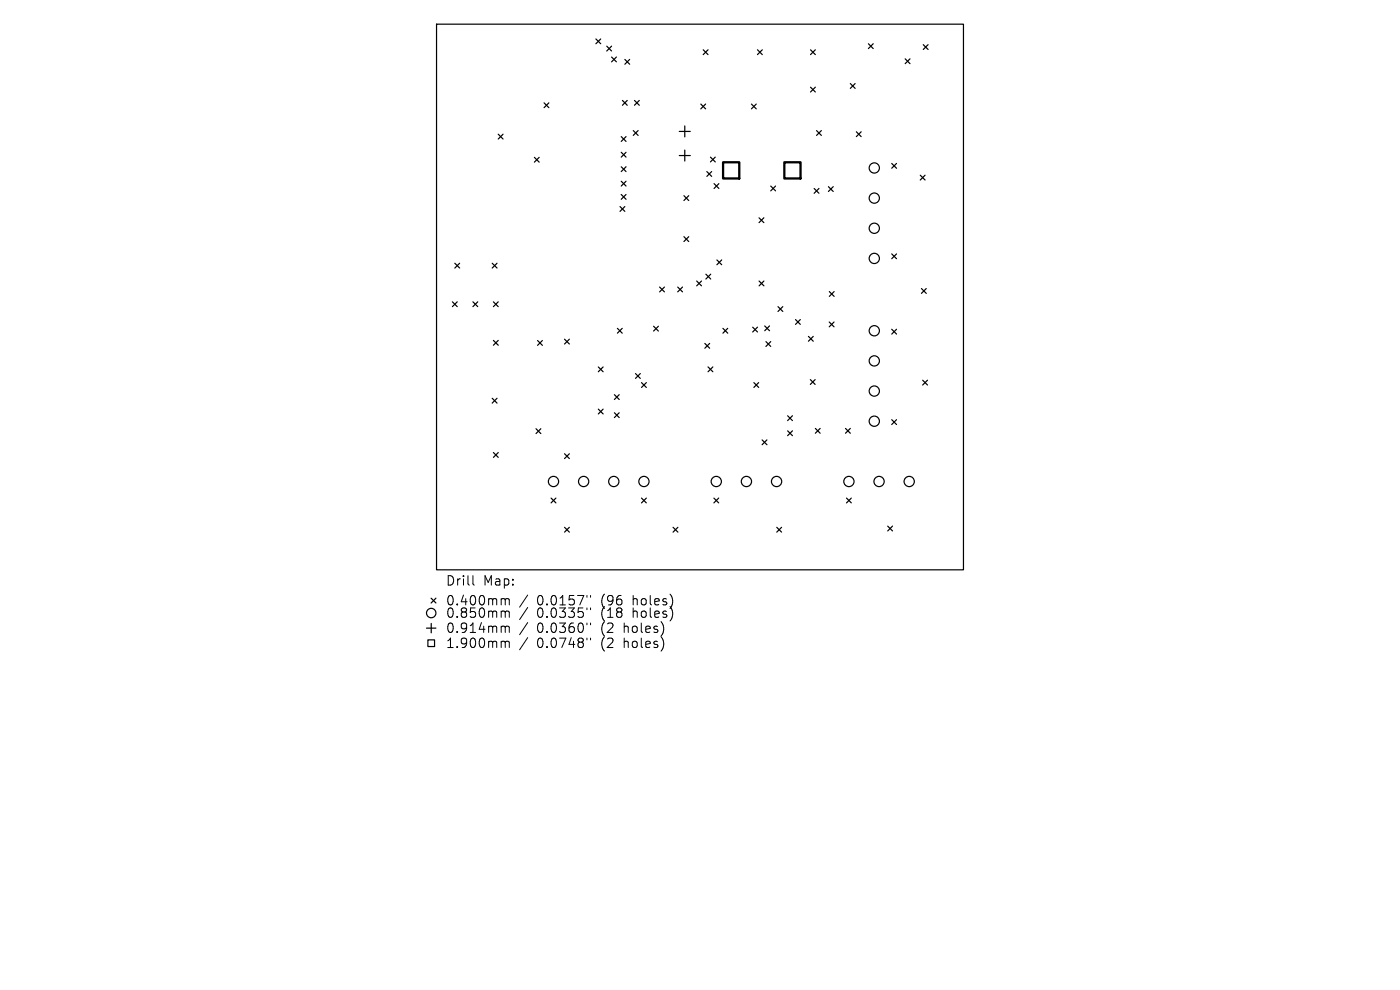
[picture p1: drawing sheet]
<svg xmlns="http://www.w3.org/2000/svg" width="297mm" height="210mm" viewBox="0 0 297 210" stroke-linecap="round" stroke-linejoin="round" font-family="sans-serif">
<defs><g id="words">
<g font-size="2.8">
<text x="94.5" y="124.5">Drill</text>
<text x="102.5" y="124.5">Map:</text>
<text x="94.5" y="128.7">0.400mm</text>
<text x="94.5" y="131.3">0.850mm</text>
<text x="113.9" y="128.7">0.0157&quot;</text>
<text x="113.9" y="131.3">0.0335&quot;</text>
<text x="127.7" y="128.7">(96</text>
<text x="127.7" y="131.3">(18</text>
<text x="134.5" y="128.7">holes)</text>
<text x="134.5" y="131.3">holes)</text>
<text x="94.5" y="134.5">0.914mm</text>
<text x="94.5" y="137.7">1.900mm</text>
<text x="113.9" y="134.5">0.0360&quot;</text>
<text x="113.9" y="137.7">0.0748&quot;</text>
<text x="127.7" y="134.5">(2</text>
<text x="127.7" y="137.7">(2</text>
<text x="132.6" y="134.5">holes)</text>
<text x="132.6" y="137.7">holes)</text>
</g>
</g></defs>
<g fill="none" stroke="#000" stroke-width=".26">
<path d="M92.6 5.1h111.8v115.8h-111.8zM126.4 8.3l1 1M127.4 8.3l-1 1M128.7 9.8l1 1M129.7 9.8l-1 1M129.7 12.1l1.1 1M130.8 12.1l-1.1 1M132.6 12.6l1 1M133.6 12.6l-1 1M149.2 10.6l1 1M150.2 10.6l-1 1M160.7 10.6l1 1"/>
<path d="M161.7 10.6l-1 1M171.9 10.6l1.1 1M171.9 18.5l1.1 1M173 18.5l-1.1 1M173 10.6l-1.1 1M180.4 17.7l1 1M181.4 17.7l-1 1M184.2 9.3l1.1 1M185.3 9.3l-1.1 1M192 12.5l1.1 1M193.1 12.5l-1.1 1M195.9 9.5l1 1"/>
<path d="M196.9 9.5l-1 1M105.7 28.5l1 1M106.7 28.5l-1 1M113.4 33.4l1 1M114.4 33.4l-1 1M115.4 21.8l1 1M116.4 21.8l-1 1M131.8 29l1 1M131.8 32.3l1 1M131.8 35.4l1 1M131.8 38.4l1 1.1M132 21.3l1.1 1"/>
<path d="M132.8 29l-1 1M132.8 32.3l-1 1M132.8 35.4l-1 1M132.8 38.4l-1 1.1M133.1 21.3l-1.1 1M134.3 27.7l1.1 1M134.6 21.3l1 1M135.4 27.7l-1.1 1M135.6 21.3l-1 1M144.1 27.9h2.3M144.1 33h2.3M145.3 26.7v2.3"/>
<path d="M145.3 31.8v2.4M148.7 22.1l1 1M149.7 22.1l-1 1M150 36.4l1 1M150.7 33.3l1 1.1M151 36.4l-1 1M151.5 39l1 1M151.7 33.3l-1 1.1M152.5 39l-1 1M159.4 22.1l1 1M160.4 22.1l-1 1M163.5 39.5l1 1"/>
<path d="M164.5 39.5l-1 1M172.7 40l1 1M173.2 27.7l1.1 1M173.7 40l-1 1M174.3 27.7l-1.1 1M175.7 39.6l1.1 1M176.8 39.6l-1.1 1M181.7 28l1 1M182.7 28l-1 1M189.2 34.7l1 1M190.2 34.7l-1 1M195.2 37.2l1 1"/>
<path d="M196.2 37.2l-1 1M96.5 55.8l1 1.1M97.5 55.8l-1 1.1M104.4 55.8l1 1.1M105.4 55.8l-1 1.1M131.5 43.8l1.1 1M131.8 41.3l1 1M132.6 43.8l-1.1 1M132.8 41.3l-1 1M145.1 41.5l1 1M145.1 50.2l1 1M146.1 41.5l-1 1"/>
<path d="M146.1 50.2l-1 1M147.8 59.6l1 1M148.8 59.6l-1 1M149.8 58.2l1 1M150.8 58.2l-1 1M152.1 55.1l1 1.1M153.1 55.1l-1 1.1M161 46.2l1 1M161 59.6l1.1 1M162 46.2l-1 1M162.1 59.6l-1.1 1M189.2 53.9l1 1"/>
<path d="M190.2 53.9l-1 1M96 64l1 1M97 64l-1 1M100.3 64l1 1M101.3 64l-1 1M104.7 64l1 1M104.7 72.2l1 1M105.7 64l-1 1M105.7 72.2l-1 1M114 72.2l1.1 1.1M115.1 72.2l-1.1 1.1M119.8 72l1 1"/>
<path d="M120.8 72l-1 1M126.9 77.8l1.1 1.1M128 77.8l-1.1 1.1M131 69.7l1 1M132 69.7l-1 1M134.8 79.2l1 1.1M135.8 79.2l-1 1.1M138.7 69.2l1 1M139.7 69.2l-1 1M139.9 60.9l1.1 1M141 60.9l-1.1 1M143.8 60.9l1 1"/>
<path d="M144.8 60.9l-1 1M149.5 72.9l1 1M150.2 77.8l1 1.1M150.5 72.9l-1 1M151.2 77.8l-1 1.1M153.4 69.7l1 1M154.4 69.7l-1 1M159.7 69.4l1 1M160.7 69.4l-1 1M162.2 69.1l1.1 1.1M162.5 72.5l1 1M163.3 69.1l-1.1 1.1"/>
<path d="M163.5 72.5l-1 1M165 65l1.1 1.1M166.1 65l-1.1 1.1M168.8 67.8l1 1M169.8 67.8l-1 1M171.5 71.4l1 1M172.5 71.4l-1 1M175.9 68.3l1 1M175.9 61.8l1.1 1.1M176.9 68.3l-1 1M177 61.8l-1.1 1.1M189.2 69.8l1 1.1"/>
<path d="M190.2 69.8l-1 1.1M195.5 61.2l1 1M196.5 61.2l-1 1M104.4 84.5l1 1M104.7 96l1 1M105.4 84.5l-1 1M105.7 96l-1 1M113.7 90.9l1 1.1M114.7 90.9l-1 1.1M119.8 96.3l1 1M120.8 96.3l-1 1M126.9 86.8l1.1 1"/>
<path d="M128 86.8l-1.1 1M130.3 83.7l1.1 1M130.3 87.6l1.1 1M131.4 83.7l-1.1 1M131.4 87.6l-1.1 1M136.1 81.2l1 1M137.1 81.2l-1 1M159.9 81.2l1 1M160.9 81.2l-1 1M161.7 93.3l1 1M162.7 93.3l-1 1M167.1 88.2l1 1"/>
<path d="M167.1 91.4l1 1M168.1 88.2l-1 1M168.1 91.4l-1 1M171.9 80.5l1 1M172.9 80.5l-1 1M173 90.9l1 1M174 90.9l-1 1M179.4 90.9l1 1M180.4 90.9l-1 1M189.2 89l1 1.1M190.2 89l-1 1.1M195.7 80.7l1.1 1"/>
<path d="M196.8 80.7l-1.1 1M116.9 105.7l1 1M117.9 105.7l-1 1M119.8 111.9l1 1M120.8 111.9l-1 1M136.1 105.7l1 1M137.1 105.7l-1 1M142.8 111.9l1 1M143.8 111.9l-1 1M151.4 105.7l1.1 1M152.5 105.7l-1.1 1M164.8 111.9l1 1"/>
<path d="M165.8 111.9l-1 1M179.6 105.7l1 1M180.6 105.7l-1 1M188.3 111.6l1 1M189.3 111.6l-1 1M90.5 133.2h2M90.8 135.7h1.4v1.5h-1.4zM91.5 126.9l1 1M91.5 132.2v2M92.5 126.9l-1 1"/>
<circle cx="185.5" cy="35.6" r="1.09"/>
<circle cx="185.5" cy="42" r="1.09"/>
<circle cx="185.5" cy="54.8" r="1.09"/>
<circle cx="185.5" cy="48.4" r="1.09"/>
<circle cx="185.5" cy="70.2" r="1.09"/>
<circle cx="185.5" cy="76.6" r="1.09"/>
<circle cx="185.5" cy="83" r="1.09"/>
<circle cx="185.5" cy="89.3" r="1.09"/>
<circle cx="117.4" cy="102.1" r="1.09"/>
<circle cx="123.8" cy="102.1" r="1.09"/>
<circle cx="130.2" cy="102.1" r="1.09"/>
<circle cx="136.6" cy="102.1" r="1.09"/>
<circle cx="152" cy="102.1" r="1.09"/>
<circle cx="158.3" cy="102.1" r="1.09"/>
<circle cx="164.7" cy="102.1" r="1.09"/>
<circle cx="180.1" cy="102.1" r="1.09"/>
<circle cx="186.5" cy="102.1" r="1.09"/>
<circle cx="192.9" cy="102.1" r="1.09"/>
<circle cx="91.5" cy="130" r="1"/>
</g>
<path d="M153.4 34.4h3.4v3.5h-3.4zM166.4 34.4h3.4v3.5h-3.4z" fill="none" stroke="#000" stroke-width=".49"/>
<g fill="none" stroke="#000" stroke-width=".21">
<path d="M100.3 122.1v1.7l.3 .3M106.6 127h.3l.3 .3M106.6 129.6l.5 .1 .1 .2M106.6 132.8l.5 .1 .1 .2M106.6 136l.5 .1 .1 .2M107.2 127.3l.3-.3 .4 .1 .1 1.2M107.2 127.3v1M107.2 129.9v1.1M107.2 133.1v1.1M107.2 136.3v1.1M107.2 129.9l.3-.3 .4 .1 .1 1.3M107.2 133.1l.3-.3 .4 .1 .1 1.3"/>
<path d="M107.2 136.3l.3-.3 .4 .1 .1 1.3M111.9 126.2l-1.7 2.6M111.9 128.9l-1.7 2.5M111.9 132.1l-1.7 2.5M111.9 135.3l-1.7 2.5M124.5 126.3v.4M124.5 129v.3M124.5 132.2v.3M124.5 135.4v.3M125.3 126.3v.4M125.3 129v.3M125.3 132.2v.3"/>
<path d="M125.3 135.4v.3"/>
</g>
<use href="#words"/>
</svg>
